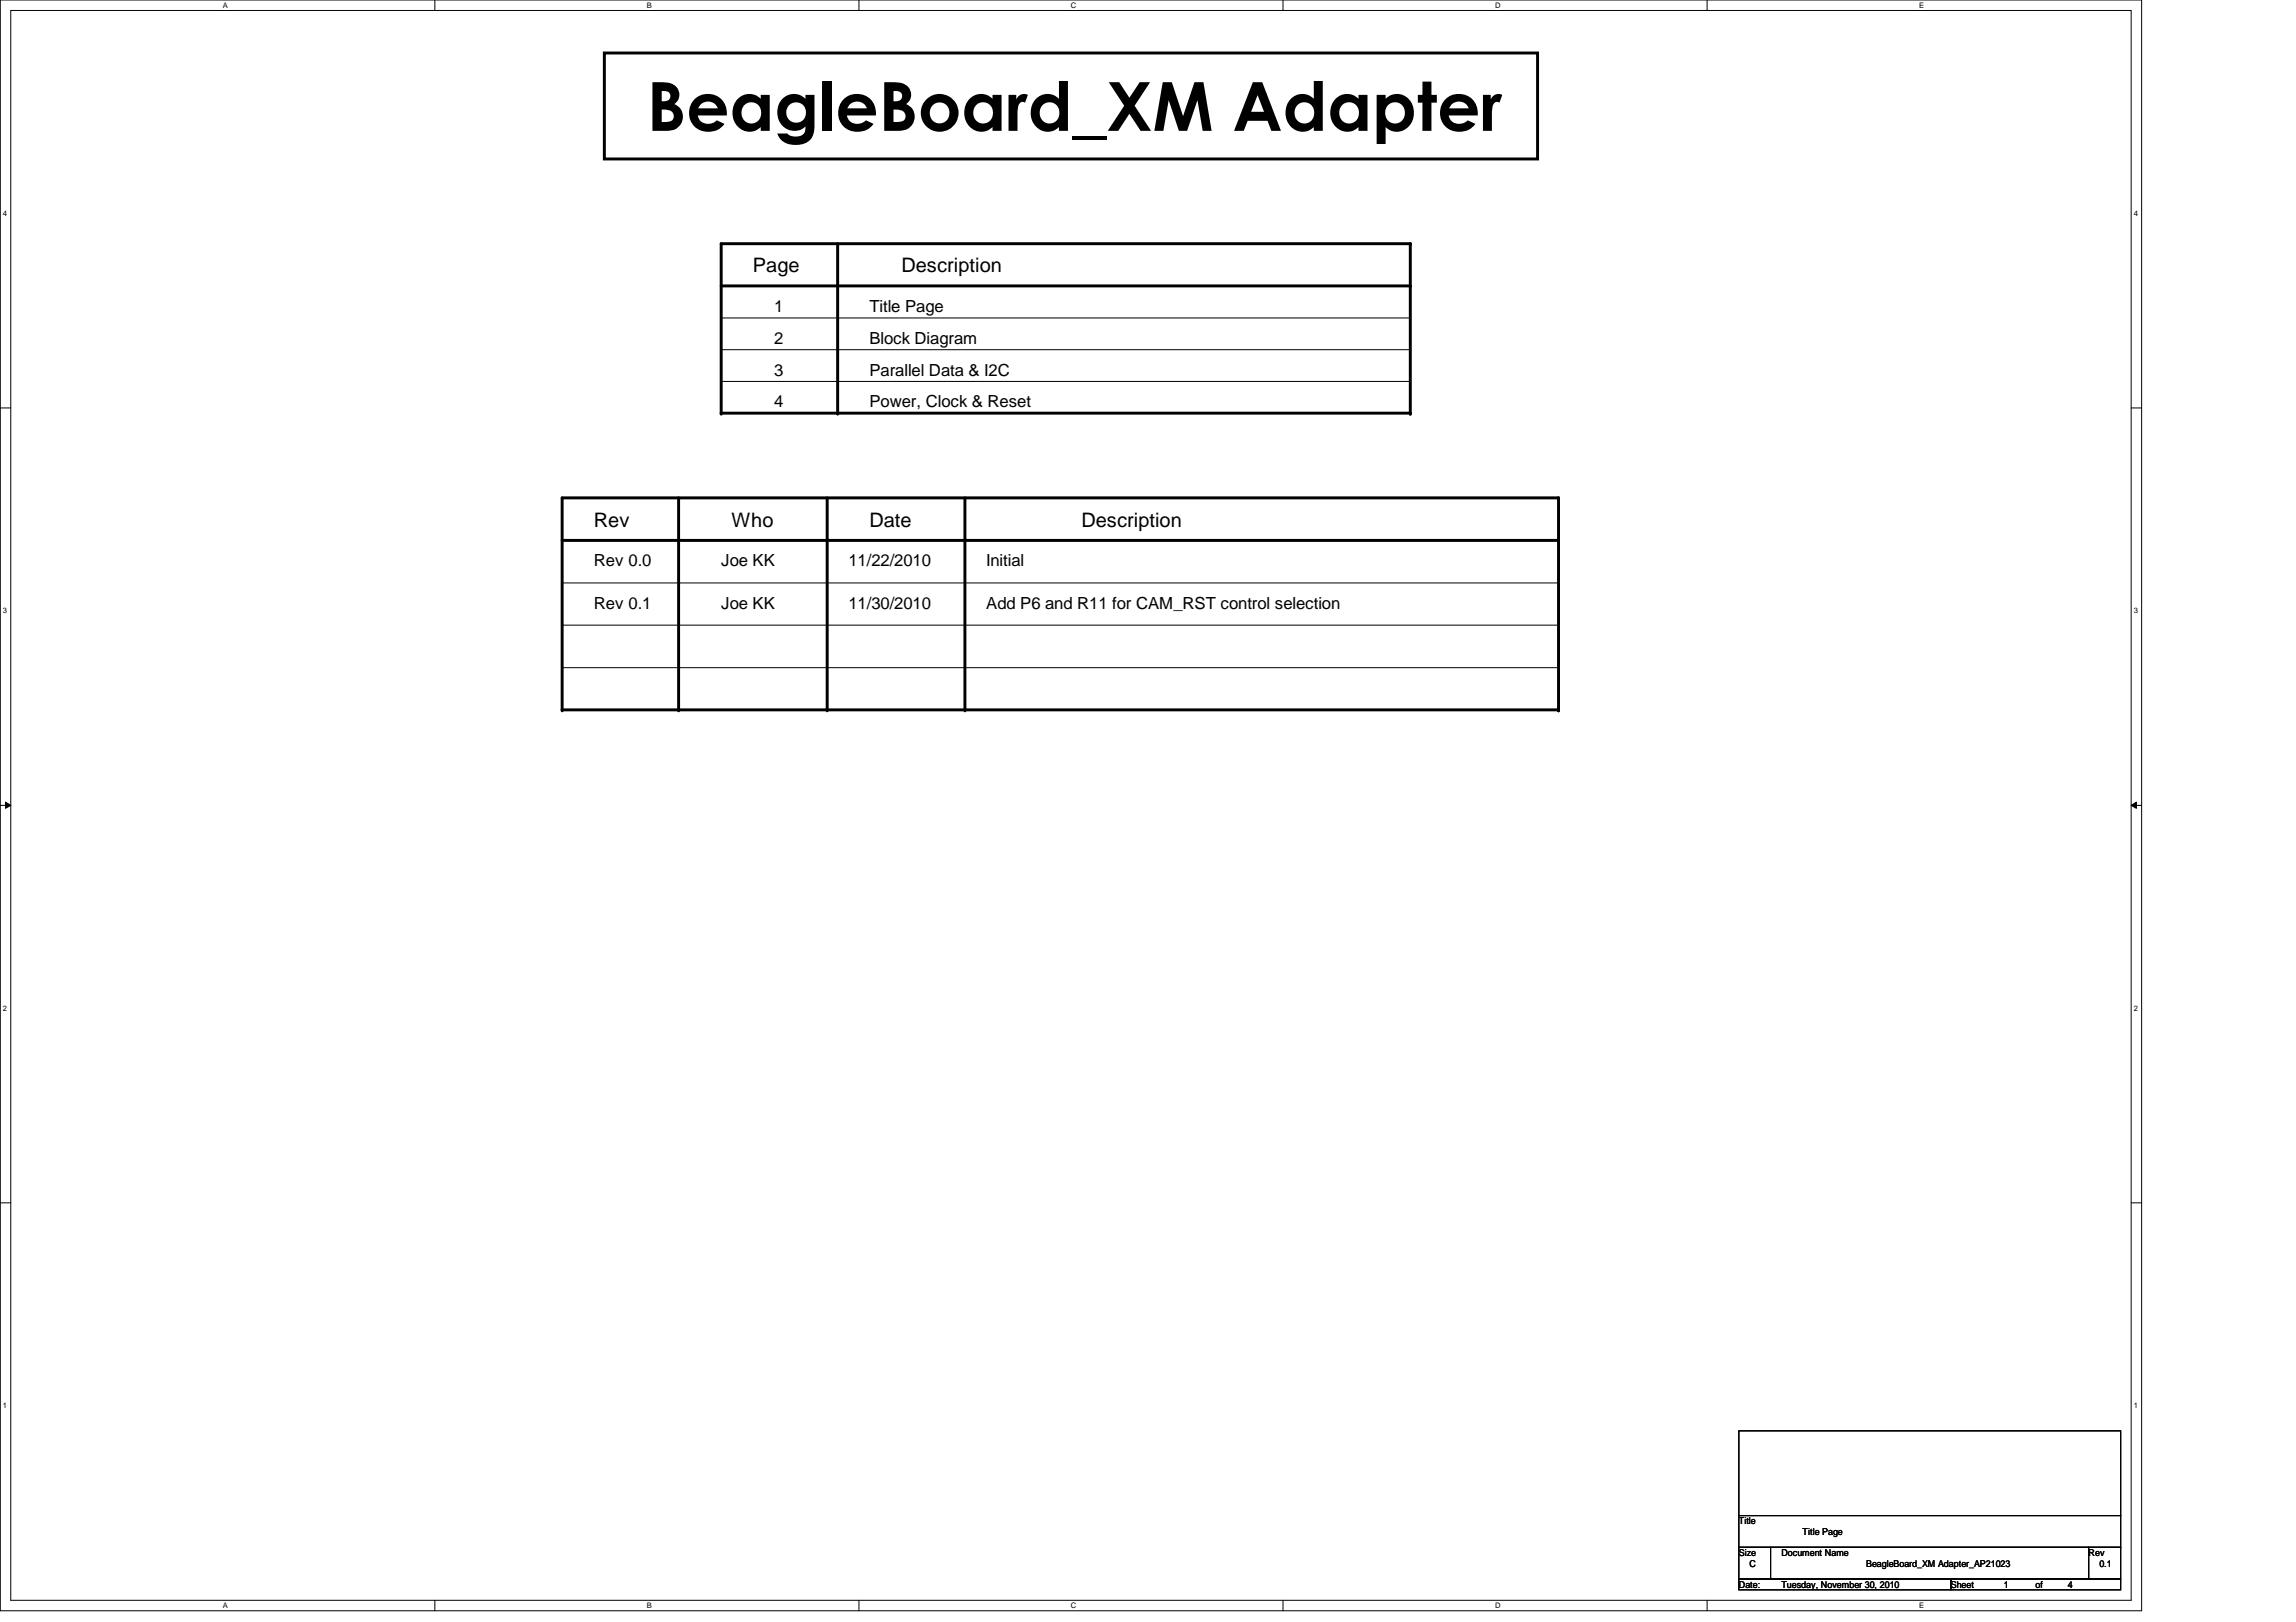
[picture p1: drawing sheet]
<svg xmlns="http://www.w3.org/2000/svg" width="297mm" height="210mm" viewBox="0 0 297 210" stroke-linecap="round" stroke-linejoin="round" font-family="sans-serif">
<defs><g id="words">
<text font-size="8.8" x="83.7" y="16.9">BeagleBoard_XM Adapter</text>
<g font-size="2.6">
<text x="97.4" y="35.2">Page</text>
<text x="116.6" y="35.2">Description</text>
<text x="76.8" y="68.2">Rev</text>
<text x="94.7" y="68.2">Who</text>
<text x="112.5" y="68.2">Date</text>
<text x="139.9" y="68.2">Description</text>
</g>
<g font-size="2.2">
<text x="100.2" y="40.4">1</text>
<text x="112.5" y="40.4">Title Page</text>
<text x="100.2" y="44.5">2</text>
<text x="112.5" y="44.5">Block Diagram</text>
<text x="100.2" y="48.6">3</text>
<text x="100.2" y="52.7">4</text>
<text x="112.5" y="48.6">Parallel Data &amp; I2C</text>
<text x="112.5" y="52.7">Power, Clock &amp; Reset</text>
<text x="76.8" y="73.3">Rev 0.0</text>
<text x="93.3" y="73.3">Joe KK</text>
<text x="109.8" y="73.3">11/22/2010</text>
<text x="127.6" y="73.3">Initial</text>
<text x="76.8" y="78.8">Rev 0.1</text>
<text x="93.3" y="78.8">Joe KK</text>
<text x="109.8" y="78.8">11/30/2010</text>
<text x="127.6" y="78.8">Add P6 and R11 for CAM_RST control selection</text>
</g>
<g font-size="1.2">
<text x="225" y="197.3">Title</text>
<text x="225" y="201.4">Size</text>
<text x="226.4" y="202.7">C</text>
<text x="230.5" y="201.4">Document Name</text>
<text x="233.2" y="198.6">Title Page</text>
<text x="241.4" y="202.7">BeagleBoard_XM Adapter_AP21023</text>
<text x="270.2" y="201.4">Rev</text>
<text x="271.6" y="202.7">0.1</text>
<text x="225" y="205.5">Date:</text>
<text x="230.5" y="205.5">Tuesday, November 30, 2010</text>
<text x="252.4" y="205.5">Sheet</text>
<text x="259.2" y="205.5">1</text>
<text x="263.4" y="205.5">of</text>
<text x="267.5" y="205.5">4</text>
</g>
<g font-size="1">
<text x="28.8" y="1">A</text>
<text x="83.7" y="1">B</text>
<text x="138.6" y="1">C</text>
<text x="193.4" y="1">D</text>
<text x="248.3" y="1">E</text>
<text x=".4" y="27.9">4</text>
<text x="276.1" y="27.9">4</text>
<text x=".4" y="79.4">3</text>
<text x="276.1" y="79.4">3</text>
<text x=".4" y="130.8">2</text>
<text x="276.1" y="130.8">2</text>
<text x=".4" y="182.2">1</text>
<text x="276.1" y="182.2">1</text>
<text x="28.8" y="208.1">A</text>
<text x="83.7" y="208.1">B</text>
<text x="138.6" y="208.1">C</text>
<text x="193.4" y="208.1">D</text>
<text x="248.3" y="208.1">E</text>
</g>
</g></defs>
<path d="M0 0h277.1v208.4h-277.1zM1.4 1.4h274.3v205.7h-274.3z" fill="none" stroke="#000" stroke-width=".13"/>
<g fill="#fff">
<path d="M28.8 .1h.7v1.1h-.7z"/>
<path d="M28.8 207.2h.7v1.1h-.7z"/>
</g>
<path d="M56.3 0v1.4M56.3 207.1v1.3" fill="none" stroke="#000" stroke-width=".13"/>
<g fill="#fff">
<path d="M83.7 .1h.6v1.1h-.6z"/>
<path d="M83.7 207.2h.6v1.1h-.6z"/>
</g>
<path d="M111.1 0v1.4M111.1 207.1v1.3" fill="none" stroke="#000" stroke-width=".13"/>
<g fill="#fff">
<path d="M138.6 .1h.7v1.1h-.7z"/>
<path d="M138.6 207.2h.7v1.1h-.7z"/>
</g>
<path d="M166 0v1.4M166 207.1v1.3" fill="none" stroke="#000" stroke-width=".13"/>
<g fill="#fff">
<path d="M193.4 .1h.7v1.1h-.7z"/>
<path d="M193.4 207.2h.7v1.1h-.7z"/>
</g>
<path d="M220.8 0v1.4M220.8 207.1v1.3" fill="none" stroke="#000" stroke-width=".13"/>
<g fill="#fff">
<path d="M248.3 .1h.6v1.1h-.6z"/>
<path d="M248.3 207.2h.6v1.1h-.6z"/>
<path d="M.4 27.1h.5v1.1h-.5z"/>
<path d="M276.1 27.1h.5v1.1h-.5z"/>
<path d="M.4 78.5h.5v1.1h-.5z"/>
<path d="M276.1 78.5h.5v1.1h-.5z"/>
</g>
<path d="M0 52.8h1.4M275.7 52.8h1.4" fill="none" stroke="#000" stroke-width=".13"/>
<g fill="#fff">
<path d="M.4 129.9h.5v1.1h-.5z"/>
<path d="M276.1 129.9h.5v1.1h-.5z"/>
</g>
<path d="M0 104.2h1.4M.7 103.8l.7 .4-.7 .4zM275.7 104.2l.7-.4v.8zM275.7 104.2h1.4" fill="none" stroke="#000" stroke-width=".13"/>
<path d="M.7 103.8l.7 .4-.7 .4zM275.7 104.2l.7-.4v.8z" fill="#000"/>
<g fill="#fff">
<path d="M.4 181.4h.5v1.1h-.5z"/>
<path d="M276.1 181.4h.5v1.1h-.5z"/>
</g>
<g fill="none" stroke="#000" stroke-width=".13">
<path d="M93.3 45.3h89.2M93.3 41.1h89.2M93.3 53.5h89.2M93.3 49.4h89.2M182.5 45.3h.1M182.5 41.1h.1M182.5 53.5h.1M182.5 49.4h.1M72.7 75.4h128.9M201.6 75.4h.1M72.7 80.9h128.9M72.7 86.4h128.9"/>
<path d="M201.6 80.9h.1M201.6 86.4h.1M0 155.7h1.4M275.7 155.7h1.4M225 185.2h49.4v10.9h-49.4zM225 196.1h49.4v4.1h-49.4zM225 200.2h4.1v4.1h-4.1zM225 204.3h27.4v1.4h-27.4zM229.1 200.2h41.1v4.1h-41.1zM252.4 204.3h22v1.4h-22zM270.2 200.2h4.2v4.1h-4.2z"/>
</g>
<path d="M78.2 6.9h120.7v13.7h-120.7zM93.3 31.5h89.2v22h-89.2zM93.3 37h89.2M108.4 31.5v22M72.7 64.4h128.9v27.5h-128.9zM72.7 69.9h128.9M87.8 64.4v27.5M107 64.4v27.5M124.8 64.4v27.5" fill="none" stroke="#000" stroke-width=".38"/>
<g fill="#000">
<circle cx="182.5" cy="31.5" r=".19"/>
<circle cx="182.5" cy="37" r=".19"/>
<circle cx="93.3" cy="53.5" r=".19"/>
<circle cx="108.4" cy="53.5" r=".19"/>
<circle cx="182.5" cy="53.5" r=".19"/>
<circle cx="201.6" cy="69.9" r=".19"/>
<circle cx="201.6" cy="64.4" r=".19"/>
<circle cx="72.7" cy="91.9" r=".19"/>
<circle cx="87.8" cy="91.9" r=".19"/>
<circle cx="107" cy="91.9" r=".19"/>
<circle cx="124.8" cy="91.9" r=".19"/>
<circle cx="201.6" cy="91.9" r=".19"/>
</g>
<use href="#words"/>
</svg>
